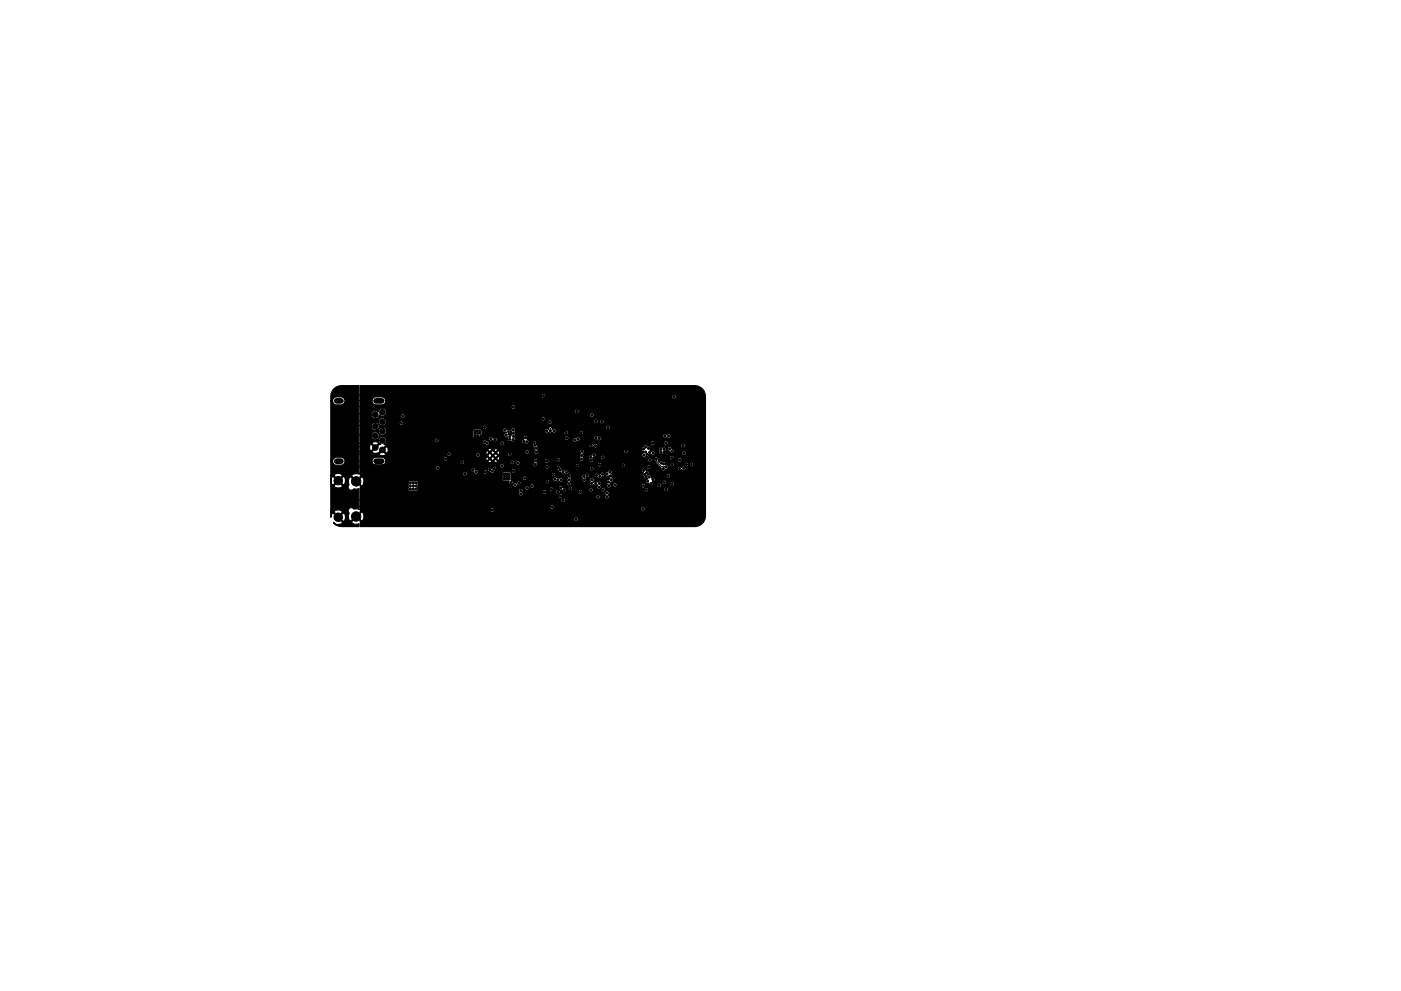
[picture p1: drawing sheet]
<svg xmlns="http://www.w3.org/2000/svg" width="297mm" height="210mm" viewBox="0 0 297 210" stroke-linecap="round" stroke-linejoin="round" font-family="sans-serif">
<g fill="#000" stroke="#000" stroke-width=".21">
<circle cx="79.6" cy="88" r=".6"/>
<circle cx="79.6" cy="95" r=".6"/>
<circle cx="79.6" cy="92.5" r=".6"/>
<circle cx="79.6" cy="90.5" r=".6"/>
<circle cx="81.1" cy="87.5" r=".6"/>
<circle cx="81.1" cy="93.5" r=".6"/>
<circle cx="81.1" cy="89.5" r=".6"/>
<circle cx="81.1" cy="91.5" r=".6"/>
<circle cx="81.1" cy="95.5" r=".6"/>
<circle cx="82.7" cy="89.6" r=".23"/>
<circle cx="85.1" cy="89.8" r=".23"/>
<circle cx="85.4" cy="88.2" r=".22"/>
<circle cx="91.4" cy="96.2" r=".23"/>
<circle cx="91.4" cy="94.2" r=".23"/>
<circle cx="92.6" cy="93.4" r=".22"/>
<circle cx="92.8" cy="99.3" r=".23"/>
<circle cx="94.5" cy="97.3" r=".22"/>
<circle cx="95.2" cy="96.3" r=".22"/>
<circle cx="98" cy="98.1" r=".23"/>
<circle cx="98.6" cy="95.2" r=".23"/>
<circle cx="98.6" cy="96.3" r=".23"/>
<circle cx="98.8" cy="97.3" r=".23"/>
<circle cx="99.1" cy="98.3" r=".23"/>
<circle cx="100.1" cy="94" r=".23"/>
<circle cx="100.3" cy="99.6" r=".22"/>
<circle cx="100.7" cy="91.9" r=".22"/>
<circle cx="100.7" cy="92.5" r=".23"/>
<circle cx="100.7" cy="91.4" r=".23"/>
<circle cx="101.2" cy="91.4" r=".22"/>
<circle cx="101.2" cy="91.9" r=".22"/>
<circle cx="101.3" cy="92.5" r=".22"/>
<circle cx="101.3" cy="96.5" r=".23"/>
<circle cx="101.7" cy="91.4" r=".23"/>
<circle cx="101.8" cy="91.9" r=".22"/>
<circle cx="102.7" cy="90.7" r=".23"/>
<circle cx="102.8" cy="93.8" r=".22"/>
<circle cx="103.3" cy="94" r=".22"/>
<circle cx="103.5" cy="85.1" r=".22"/>
<circle cx="103.8" cy="97.3" r=".2"/>
<circle cx="103.8" cy="96" r=".2"/>
<circle cx="103.8" cy="99.6" r=".22"/>
<circle cx="104.1" cy="93.1" r=".23"/>
<circle cx="104.4" cy="99.9" r=".23"/>
<circle cx="104.4" cy="94" r=".23"/>
<circle cx="104.8" cy="99.4" r=".23"/>
<circle cx="104.9" cy="93.3" r=".23"/>
<circle cx="105.1" cy="97.3" r=".2"/>
<circle cx="105.1" cy="96.1" r=".2"/>
<circle cx="105.3" cy="99.6" r=".22"/>
<circle cx="105.9" cy="91.3" r=".23"/>
<circle cx="106.4" cy="98.8" r=".23"/>
<circle cx="106.5" cy="94" r=".22"/>
<circle cx="107" cy="91.3" r=".22"/>
<circle cx="107.1" cy="98.2" r=".22"/>
<circle cx="107.3" cy="92.3" r=".22"/>
<circle cx="107.8" cy="91.6" r=".23"/>
<circle cx="108.1" cy="92.6" r=".22"/>
<circle cx="108.1" cy="93.2" r=".23"/>
<circle cx="108.1" cy="96.4" r=".22"/>
<circle cx="108.5" cy="95" r=".22"/>
<circle cx="108.6" cy="98.1" r=".23"/>
<circle cx="108.8" cy="93.3" r=".22"/>
<circle cx="108.8" cy="91.2" r=".23"/>
<circle cx="108.8" cy="86.4" r=".23"/>
<circle cx="108.9" cy="91.9" r=".22"/>
<circle cx="108.9" cy="99.9" r=".22"/>
<circle cx="108.9" cy="92.6" r=".22"/>
<circle cx="109.5" cy="99.3" r=".22"/>
<circle cx="109.8" cy="98.2" r=".22"/>
<circle cx="111.1" cy="93.7" r=".23"/>
<circle cx="111.1" cy="95.3" r=".23"/>
<circle cx="111.1" cy="96.3" r=".23"/>
<circle cx="111.2" cy="94.4" r=".22"/>
<circle cx="111.4" cy="92.9" r=".22"/>
<circle cx="111.7" cy="93.7" r=".23"/>
<circle cx="111.8" cy="95.9" r=".23"/>
<circle cx="112.3" cy="98.9" r=".22"/>
<circle cx="113.3" cy="93.9" r=".22"/>
<circle cx="113.4" cy="94.5" r=".22"/>
<circle cx="113.5" cy="98.6" r=".22"/>
<circle cx="113.6" cy="97.8" r=".23"/>
<circle cx="113.7" cy="95.9" r=".22"/>
<circle cx="113.7" cy="95.1" r=".22"/>
<circle cx="114.1" cy="85.7" r=".23"/>
<circle cx="115.1" cy="99.4" r=".22"/>
<circle cx="115.2" cy="88.9" r=".23"/>
<circle cx="115.2" cy="83.9" r=".23"/>
<circle cx="115.9" cy="97.8" r=".23"/>
<circle cx="115.9" cy="91.4" r=".23"/>
<circle cx="116" cy="99" r=".22"/>
<circle cx="116.7" cy="89.5" r=".23"/>
<circle cx="116.7" cy="91.4" r=".23"/>
<circle cx="117.5" cy="91.4" r=".23"/>
<circle cx="118" cy="100" r=".23"/>
<circle cx="118.1" cy="86.4" r=".23"/>
<circle cx="118.3" cy="94.1" r=".22"/>
<circle cx="118.4" cy="97.5" r=".23"/>
<circle cx="118.4" cy="99.3" r=".22"/>
<circle cx="118.6" cy="95.1" r=".23"/>
<circle cx="118.7" cy="98.3" r=".22"/>
<circle cx="118.8" cy="99.7" r=".22"/>
<circle cx="120" cy="91.8" r=".22"/>
<circle cx="120.1" cy="93" r=".23"/>
<circle cx="120.6" cy="96" r=".22"/>
<circle cx="120.6" cy="98" r=".23"/>
<circle cx="120.6" cy="96.8" r=".23"/>
<circle cx="121.6" cy="96.9" r=".22"/>
<circle cx="121.9" cy="98" r=".23"/>
<circle cx="121.9" cy="93.4" r=".23"/>
<circle cx="122.2" cy="96.1" r=".23"/>
<circle cx="122.3" cy="87.3" r=".22"/>
<circle cx="122.4" cy="98.8" r=".23"/>
<circle cx="122.5" cy="93.1" r=".23"/>
<circle cx="123.2" cy="91.8" r=".23"/>
<circle cx="123.3" cy="96.6" r=".23"/>
<circle cx="123.3" cy="97.4" r=".23"/>
<circle cx="123.4" cy="95.8" r=".23"/>
<circle cx="125.1" cy="86.1" r=".23"/>
<circle cx="125.2" cy="97" r=".23"/>
<circle cx="125.3" cy="94.5" r=".23"/>
<circle cx="125.4" cy="97.6" r=".23"/>
<circle cx="125.5" cy="99.4" r=".22"/>
<circle cx="125.5" cy="88.1" r=".23"/>
<circle cx="125.5" cy="95.6" r=".23"/>
<circle cx="125.5" cy="93.5" r=".22"/>
<circle cx="125.9" cy="96.6" r=".23"/>
<circle cx="126.3" cy="94.6" r=".22"/>
<circle cx="126.4" cy="89.4" r=".23"/>
<circle cx="126.4" cy="92.8" r=".23"/>
<circle cx="127" cy="93" r=".23"/>
<circle cx="127.1" cy="98.6" r=".22"/>
<circle cx="127.2" cy="91.5" r=".22"/>
<circle cx="127.6" cy="89.4" r=".23"/>
<circle cx="127.8" cy="97.1" r=".22"/>
<circle cx="128.9" cy="90.7" r=".23"/>
<circle cx="130.5" cy="85" r=".22"/>
<circle cx="132.2" cy="85.5" r=".22"/>
<circle cx="132.2" cy="98.7" r=".22"/>
<circle cx="132.7" cy="95.7" r=".22"/>
<circle cx="133.2" cy="90" r=".23"/>
<circle cx="136.4" cy="95.3" r=".23"/>
<circle cx="136.5" cy="99.8" r=".23"/>
<circle cx="136.5" cy="96.5" r=".22"/>
<circle cx="136.9" cy="95.9" r=".22"/>
<circle cx="136.9" cy="94.9" r=".22"/>
<circle cx="137.1" cy="96.9" r=".23"/>
<circle cx="137.5" cy="99.1" r=".22"/>
<circle cx="137.5" cy="95.1" r=".22"/>
<circle cx="137.7" cy="96" r=".22"/>
<circle cx="137.8" cy="97.5" r=".22"/>
<circle cx="138.4" cy="94" r=".22"/>
<circle cx="138.5" cy="96.2" r=".23"/>
<circle cx="139.1" cy="96.4" r=".22"/>
<circle cx="139.1" cy="97.4" r=".22"/>
<circle cx="139.1" cy="95" r=".22"/>
<circle cx="140" cy="94.5" r=".23"/>
<circle cx="140.1" cy="95.3" r=".23"/>
<circle cx="140.1" cy="97.4" r=".22"/>
<circle cx="140.2" cy="96" r=".23"/>
<circle cx="140.2" cy="98.2" r=".23"/>
<circle cx="140.6" cy="99.4" r=".22"/>
<circle cx="140.7" cy="98.4" r=".22"/>
<circle cx="140.8" cy="95.3" r=".23"/>
<circle cx="141" cy="92.5" r=".23"/>
<circle cx="141.2" cy="94" r=".23"/>
<circle cx="141.2" cy="99.1" r=".22"/>
<circle cx="141.5" cy="96.8" r=".22"/>
<circle cx="141.8" cy="92.5" r=".22"/>
<circle cx="142" cy="95.2" r=".23"/>
<circle cx="142.4" cy="93.8" r=".23"/>
<circle cx="142.4" cy="97.1" r=".22"/>
<circle cx="142.5" cy="95.8" r=".23"/>
<circle cx="142.5" cy="98.5" r=".23"/>
<circle cx="142.9" cy="84.2" r=".23"/>
<circle cx="143.2" cy="97.7" r=".22"/>
<circle cx="143.9" cy="86.6" r=".23"/>
<circle cx="144.1" cy="96.3" r=".22"/>
<circle cx="144.1" cy="99.4" r=".23"/>
<circle cx="144.1" cy="97.6" r=".23"/>
<circle cx="144.2" cy="98.4" r=".23"/>
<circle cx="144.8" cy="94.5" r=".23"/>
<circle cx="144.9" cy="99.4" r=".23"/>
<circle cx="145" cy="96.2" r=".22"/>
<circle cx="145.5" cy="98.5" r=".23"/>
<circle cx="146.6" cy="98.5" r=".23"/>
<circle cx="71.7" cy="109.7" r=".9"/>
<circle cx="71.7" cy="102" r=".9"/>
<circle cx="75.5" cy="102.1" r="1"/>
<circle cx="75.5" cy="109.6" r="1"/>
<circle cx="77.5" cy="107.5" r=".23"/>
<circle cx="84.3" cy="102.8" r=".22"/>
<circle cx="87" cy="102.5" r=".23"/>
<circle cx="87" cy="103.1" r=".23"/>
<circle cx="87" cy="103.8" r=".23"/>
<circle cx="87.6" cy="102.5" r=".23"/>
<circle cx="87.6" cy="103.1" r=".23"/>
<circle cx="87.6" cy="103.8" r=".23"/>
<circle cx="88.3" cy="103.8" r=".23"/>
<circle cx="88.3" cy="102.5" r=".23"/>
<circle cx="88.3" cy="103.1" r=".23"/>
<circle cx="90.8" cy="104.3" r=".22"/>
<circle cx="91.4" cy="100.1" r=".22"/>
<circle cx="96.3" cy="107.7" r=".23"/>
<circle cx="98.6" cy="100.5" r=".22"/>
<circle cx="98.9" cy="104.2" r=".22"/>
<circle cx="100.9" cy="100.1" r=".22"/>
<circle cx="102.4" cy="105.4" r=".23"/>
<circle cx="102.9" cy="100.1" r=".23"/>
<circle cx="104.4" cy="108.2" r=".23"/>
<circle cx="106.9" cy="101.1" r=".23"/>
<circle cx="106.9" cy="101.6" r=".23"/>
<circle cx="106.9" cy="100.6" r=".23"/>
<circle cx="107.4" cy="101.6" r=".23"/>
<circle cx="107.4" cy="101.1" r=".23"/>
<circle cx="107.4" cy="100.6" r=".23"/>
<circle cx="107.9" cy="101.1" r=".23"/>
<circle cx="107.9" cy="100.6" r=".23"/>
<circle cx="107.9" cy="101.6" r=".23"/>
<circle cx="108.3" cy="102.4" r=".23"/>
<circle cx="108.5" cy="106.4" r=".23"/>
<circle cx="108.8" cy="101.7" r=".22"/>
<circle cx="109.2" cy="102.9" r=".22"/>
<circle cx="110" cy="102.5" r=".23"/>
<circle cx="110.4" cy="104.8" r=".22"/>
<circle cx="110.4" cy="104.1" r=".22"/>
<circle cx="111.3" cy="101.5" r=".23"/>
<circle cx="111.7" cy="103.5" r=".22"/>
<circle cx="112.6" cy="102" r=".22"/>
<circle cx="112.8" cy="103.1" r=".23"/>
<circle cx="114.4" cy="106.7" r=".23"/>
<circle cx="115.4" cy="104.4" r=".23"/>
<circle cx="116" cy="102.2" r=".23"/>
<circle cx="116.2" cy="103.4" r=".22"/>
<circle cx="116.9" cy="103.8" r=".23"/>
<circle cx="117.1" cy="107.6" r=".23"/>
<circle cx="117.3" cy="100.7" r=".22"/>
<circle cx="117.6" cy="101.6" r=".22"/>
<circle cx="118.2" cy="100.9" r=".22"/>
<circle cx="118.3" cy="104.3" r=".22"/>
<circle cx="118.3" cy="101.8" r=".22"/>
<circle cx="118.8" cy="105.2" r=".22"/>
<circle cx="118.9" cy="103.5" r=".23"/>
<circle cx="119" cy="101.8" r=".23"/>
<circle cx="119.4" cy="100.1" r=".23"/>
<circle cx="119.4" cy="106.2" r=".23"/>
<circle cx="119.6" cy="102" r=".22"/>
<circle cx="119.6" cy="103.9" r=".23"/>
<circle cx="120.1" cy="100.2" r=".23"/>
<circle cx="120.6" cy="102.6" r=".23"/>
<circle cx="120.7" cy="101.8" r=".22"/>
<circle cx="120.7" cy="101" r=".22"/>
<circle cx="120.9" cy="103.6" r=".23"/>
<circle cx="122.1" cy="110.2" r=".23"/>
<circle cx="122.8" cy="100.2" r=".23"/>
<circle cx="122.8" cy="108.7" r=".23"/>
<circle cx="123.1" cy="104.3" r=".22"/>
<circle cx="123.8" cy="101.1" r=".23"/>
<circle cx="123.9" cy="101.8" r=".23"/>
<circle cx="124.5" cy="100.9" r=".23"/>
<circle cx="125.3" cy="104" r=".22"/>
<circle cx="125.4" cy="102.6" r=".22"/>
<circle cx="125.5" cy="101.8" r=".22"/>
<circle cx="126.3" cy="102.6" r=".22"/>
<circle cx="126.5" cy="100.9" r=".22"/>
<circle cx="126.8" cy="105.4" r=".23"/>
<circle cx="127" cy="103.4" r=".22"/>
<circle cx="127.1" cy="102.6" r=".23"/>
<circle cx="127.1" cy="101.1" r=".22"/>
<circle cx="127.7" cy="100.6" r=".22"/>
<circle cx="127.9" cy="103.9" r=".22"/>
<circle cx="128.7" cy="104.6" r=".23"/>
<circle cx="128.7" cy="105.4" r=".23"/>
<circle cx="128.7" cy="100.5" r=".22"/>
<circle cx="129" cy="102.3" r=".22"/>
<circle cx="129.1" cy="103.1" r=".22"/>
<circle cx="129.3" cy="100.2" r=".22"/>
<circle cx="129.4" cy="101" r=".22"/>
<circle cx="129.6" cy="101.8" r=".22"/>
<circle cx="130.4" cy="102.9" r=".22"/>
<circle cx="136.3" cy="107.9" r=".22"/>
<circle cx="136.4" cy="103.1" r=".23"/>
<circle cx="136.7" cy="100.7" r=".23"/>
<circle cx="137" cy="101.2" r=".23"/>
<circle cx="137" cy="103.9" r=".22"/>
<circle cx="137.1" cy="100.3" r=".23"/>
<circle cx="137.3" cy="102.1" r=".22"/>
<circle cx="137.6" cy="101.2" r=".23"/>
<circle cx="138.1" cy="102.6" r=".22"/>
<circle cx="138.2" cy="100.2" r=".23"/>
<circle cx="138.4" cy="101.7" r=".22"/>
<circle cx="139.7" cy="103" r=".22"/>
<circle cx="140.8" cy="100.6" r=".23"/>
<circle cx="140.9" cy="102.3" r=".22"/>
<circle cx="141.2" cy="103.8" r=".23"/>
<circle cx="141.7" cy="100.9" r=".22"/>
<circle cx="142.5" cy="102.6" r=".22"/>
<circle cx="144.8" cy="102.2" r=".22"/>
<circle cx="146" cy="105.5" r=".22"/>
<circle cx="146.8" cy="101.9" r=".23"/>
<circle cx="146.8" cy="104" r=".22"/>
</g>
<path d="M71.4 97.9h.9M71.4 85.1h.9M79.7 97.9h1.2M79.7 85.1h1.2" fill="none" stroke="#000" stroke-width="1.2"/>
<path d="M116.7 90.9v.1M116.7 91v.1M139.1 97.4l.2 .7 .9 .9 1 .1" fill="none" stroke="#000" stroke-width=".21"/>
<path d="M76.3 81.8l71.6 .1a2.25 2.25 0 0 1 1.7 2.2l-.1 25.9a2.25 2.25 0 0 1-2.2 1.7h-71v-.7l.2-.3-.2-.5 .4 .4 .2-.1 .2-.4h44.5a.49 .49 0 0 0 .6 .6 .49 .49 0 0 0 .3-.8 .49 .49 0 0 0-.8 0l-.1 .2h-44.5a1.13 1.13 0 0 0-.4-1.5l-.4 .3 .2-.5-.2-.3h27.6v.2a.49 .49 0 0 0 .8 .3 .49 .49 0 0 0 0-.8 .49 .49 0 0 0-.8 .3h-27.6v-.6h40.3l.1 .4 .3 .2 .5-.3h18.3a.49 .49 0 0 0 .6 .6 .49 .49 0 0 0 .3-.7 .49 .49 0 0 0-.8 0l-.1 .1h-18.3a.49 .49 0 0 0-.2-.7 .49 .49 0 0 0-.7 .4h-40.3v-1.4h42.6v.2a.49 .49 0 0 0 .8 .3 .49 .49 0 0 0 0-.8 .49 .49 0 0 0-.8 .3h-42.6v-2.5l.2-.3-.2-.5 .4 .3 .2-.1 .3-.6h9.3l.1 1a.55 .55 0 0 0 .1 .7 .55 .55 0 0 0 .7 .1h1l.3-.2h21.3l.1 .4a.48 .48 0 0 0 0 .7 .48 .48 0 0 0 .6 0h7.7v.2a.48 .48 0 0 0 .5 .4 .48 .48 0 0 0 .4-.4h7v.2a.49 .49 0 0 0 .7 .3 .49 .49 0 0 0 0-.8 .49 .49 0 0 0-.7 .3h-7l-.1-.3-.3-.2h-.3l-.2 .3h-7.7l.2-.2-.1-.5 .1-.1h4.1a.49 .49 0 0 0 .5 .6 .49 .49 0 0 0 .3-.8 .49 .49 0 0 0-.8 0v.2h-4.1a.48 .48 0 0 0-.3-.7 .48 .48 0 0 0-.6 .4h-21.3l-.1-.6h22.7a.48 .48 0 0 0 .3 .6 .48 .48 0 0 0 .6-.3h4.2l.1 .4 .3 .2 1-.1a.49 .49 0 0 0 .6 .6 .49 .49 0 0 0 .2-.9h.6l.3 .5 .5-.2h2.6a.48 .48 0 0 0 .4 .6 .48 .48 0 0 0 .6-.3h4.6l.2 .5-.1 .1a.49 .49 0 0 0 .1 .7 .49 .49 0 0 0 .7-.1 .49 .49 0 0 0-.1-.7 .49 .49 0 0 0-.1-.8 .49 .49 0 0 0-.7 .3h-4.6v-.3l-.2-.3h1.4a.49 .49 0 0 0 .6 .6 .49 .49 0 0 0 .3-.8 .49 .49 0 0 0-.8 0l-.1 .2-1.8-.1-.4 .4h-2.6l.1-.4-.1-.3h.4v.2a.49 .49 0 0 0 .8 .3 .49 .49 0 0 0 0-.8 .49 .49 0 0 0-.8 .3l-.7-.1-.4 .1a.48 .48 0 0 0-.7-.4 .48 .48 0 0 0 0 .8l-.4-.1-.4 .4h-.6a.49 .49 0 0 0 0-.8 .49 .49 0 0 0-.8 .3l-4.2-.1a.49 .49 0 0 0-.4-.5 .49 .49 0 0 0-.5 .3h-22.7l.1-.6a.55 .55 0 0 0-.1-.7 .55 .55 0 0 0-.7 0l-1-.1-.4 .4h-9.3l-.3-1.1-.2-.1-.4 .3 .2-.5-.2-.6h21.8v.2a.49 .49 0 0 0 .8 .3 .49 .49 0 0 0 0-.8 .49 .49 0 0 0-.8 .3h-21.8v-1.2h16l.1 .3 .3 .2 .5-.2h6.6l.1 .4 .5 .3a.49 .49 0 0 0 .6 .4 .49 .49 0 0 0 .4-.5h1l.1 .3 .3 .2 .5-.1h3.2v1.2a1.31 1.31 0 0 0 1.4 .4 .56 .56 0 0 0 .1 .6 .56 .56 0 0 0 .7 .1 .49 .49 0 0 0 .4 .6 .49 .49 0 0 0 .6-.4h2.6v.2a.49 .49 0 0 0 .8 .3 .49 .49 0 0 0 0-.8 .49 .49 0 0 0-.8 .3h-2.6v-.2a.48 .48 0 0 0 .7 0 .48 .48 0 0 0-.2-.7h5.4v.3l.3 .2 .5-.1h3.8v.2a.48 .48 0 0 0 .6 .4 .48 .48 0 0 0 .3-.6h3.8l.1 .3 .3 .2 .5-.2 .4 .3 .5-.2 .1 .1a.55 .55 0 0 0-.1 .7 .55 .55 0 0 0 .7 .1 .49 .49 0 0 0 .5 .6 .49 .49 0 0 0 .5-.6h8.1v.2a.48 .48 0 0 0 .6 .4 .48 .48 0 0 0 .4-.6h3.2v.1a.49 .49 0 0 0 .8 .4 .49 .49 0 0 0 0-.9 .49 .49 0 0 0-.8 .4h-3.2l-.2-.3-.4-.1-.4 .4h-8.1l-.2-.3h-.4l-.4 .3h-.3l.4-.3-.1-.5a.49 .49 0 0 0 0-.8 .49 .49 0 0 0-.7 .1l-.5-.2-.3 .3-.1-.2a.48 .48 0 0 0 .1-.7 .48 .48 0 0 0-.7-.1 .48 .48 0 0 0 0 .7l-.3 .4h-3.8l-.2-.3 .3-.3-.2-.5 .2-.4h2.1l.2 .5a.49 .49 0 0 0 .1 .7 .49 .49 0 0 0 .7-.1 .49 .49 0 0 0-.1-.7l.5-.1 .2-.5h1.1l.2 .5h.5a.48 .48 0 0 0 .5 .3 .48 .48 0 0 0 .4-.5l.5-.2 .1-.5 .2 .5h.6v.3l.3 .2-.2 .4a.48 .48 0 0 0-.6 .3 .48 .48 0 0 0 .3 .6 .49 .49 0 0 0-.1 .7 .49 .49 0 0 0 .7 .1 .49 .49 0 0 0 .1-.7h.4v.2a.49 .49 0 0 0 .5 .4 .49 .49 0 0 0 .5-.4h5.1v.2a.49 .49 0 0 0 .7 .3 .49 .49 0 0 0 0-.8 .49 .49 0 0 0-.7 .3h-5.1l-.1-.4-.3-.2-.4 .1-.2 .3h-.4l-.2-.2 .2-.3a.48 .48 0 0 0 .6-.4 .48 .48 0 0 0-.4-.5l.2-.3-.1-.4-.2-.2 .2-.4-.4-.4h6.6v.4l.4 .2-.2 .5 .3 .3a.55 .55 0 0 0 .8 .5 .48 .48 0 0 0-.4 .6 .48 .48 0 0 0 .7 .3 .48 .48 0 0 0 .3 .5 .48 .48 0 0 0 .5-.1h.9v.2a.49 .49 0 0 0 .7 .3 .49 .49 0 0 0 0-.8 .49 .49 0 0 0-.7 .3h-.9l.1-.4-.1-.3h2v.4l.4 .2 .3-.1 .2-.2h.7a.49 .49 0 0 0 .6 .6 .49 .49 0 0 0 .3-.8 .49 .49 0 0 0-.8 0l-.1 .2h-.7a.48 .48 0 0 0-.3-.6 .48 .48 0 0 0-.6 .3h-2a.48 .48 0 0 0 .5-.6 .48 .48 0 0 0-.8-.2l-.2-.6h3.3v.2a.49 .49 0 0 0 .8 .3 .49 .49 0 0 0 0-.8 .49 .49 0 0 0-.8 .3l-4-.1a.48 .48 0 0 0 .4-.6 .48 .48 0 0 0-.7-.3 .48 .48 0 0 0-.4-.5 .48 .48 0 0 0-.5 .4h-6.8l-.4 .4h-.4l-.2 .3a.48 .48 0 0 0-.5-.3 .48 .48 0 0 0-.4 .5l-.4 .1-.5-.3-.4 .4h-1.1l-.2-.3-.3-.1-.4 .3h-.4l-.3 .3h-2.1a.48 .48 0 0 0-.7-.4 .48 .48 0 0 0-.1 .8l-.2 .3 .2 .5-.2 .3h-3.8v-.1a.49 .49 0 0 0-.2-.7 .49 .49 0 0 0-.6 .4l-5.7-.1-.3 .2-.1 .3-.4-.1-.4 .4h-.2a.48 .48 0 0 0 .3-.5 .48 .48 0 0 0-.5-.4l.1-.5h2.4v.2a.49 .49 0 0 0 .5 .4 .49 .49 0 0 0 .4-.5h5.5v.4l.4 .2h.3l.3 .1 .4-.1a.49 .49 0 0 0 .7 .1 .49 .49 0 0 0 .1-.7 .49 .49 0 0 0-.7 0l-1.1-.3-.4 .3h-5.5v-.3l-.4-.2-.3 .1-.2 .3-2.4-.1v-.7h8.5v.2a.49 .49 0 0 0 .7 .3 .49 .49 0 0 0 0-.8 .49 .49 0 0 0-.7 .3h-8.5v-.1a1.31 1.31 0 0 0-1.4-.4l-.3 .1-.2 .3-3.2-.1a.49 .49 0 0 0-.2-.7 .49 .49 0 0 0-.7 .4h-1l-.2-.4-.4-.2h2.6l.2 .5 .3 .1 .4 .3 .4-.1 .4-.5h3.3a.49 .49 0 0 0 .6 .6 .49 .49 0 0 0 .3-.8 .49 .49 0 0 0-.8 0l-.1 .2h-3.3a.48 .48 0 0 0-.1-.8 .48 .48 0 0 0-.7 .4l-.2-.2-.3-.1-.4 .4h-2.6l-.2-.3h-.4l-.4 .3h-6.6a.49 .49 0 0 0-.2-.7 .49 .49 0 0 0-.7 .4h-16v-.5h29.6v.2a.49 .49 0 0 0 .8 .3 .49 .49 0 0 0 0-.8 .49 .49 0 0 0-.8 .3h-29.6v-.8h2.6v.3l.5 .5a2.47 2.47 0 0 0 2.1-.2l.3-.5h15.7v.2a.48 .48 0 0 0 .6 .4 .48 .48 0 0 0 .4-.5l5.2 .1 .6-.2h3.8v.2a.49 .49 0 0 0 .5 .4 .49 .49 0 0 0 .5-.5h.2l.1 .4 .3 .2 .5-.2h2.8v.3l.4 .2 2.2-.1a.49 .49 0 0 0 .3 .6 .49 .49 0 0 0 .6-.3h1.4l.1 .3 .5 .6 .4 .1 .4 .3 .4-.1a.48 .48 0 0 0 .7 .2 .48 .48 0 0 0 .1-.7 .48 .48 0 0 0-.7 0l-.1-.2-.4-.1-.2-.3h5.9a.49 .49 0 0 0 .6 .6 .49 .49 0 0 0 .3-.7 .49 .49 0 0 0-.8 0l-.1 .1-6.1-.1a.49 .49 0 0 0-.5-.4 .49 .49 0 0 0-.5 .4h-1.4l-.1-.5h5.5a.49 .49 0 0 0 .6 .6 .49 .49 0 0 0 .3-.8h3.8v.2a.48 .48 0 0 0 .5 .4 .48 .48 0 0 0 .5-.5h4.1l.1 .4 .3 .2 .5-.2h4.4v.2a.49 .49 0 0 0 .8 .3 .49 .49 0 0 0 0-.8 .49 .49 0 0 0-.8 .3h-4.4a.49 .49 0 0 0-.2-.7 .49 .49 0 0 0-.7 .3h-4.1l-.2-.4-.4-.1-.4 .4h-3.8l-.5-.2-.4 .4h-5.5l-.5-.1-.3 .3h-1.9l.2-.2-.1-.5 .3-.5h1.3a.49 .49 0 0 0 .6 .6 .49 .49 0 0 0 .2-.9h1.7v.2a.49 .49 0 0 0 .7 .3 .49 .49 0 0 0 0-.8 .49 .49 0 0 0-.7 .3l-2.1-.1-.4 .4h-1.3a.48 .48 0 0 0-.7-.3 .48 .48 0 0 0-.2 .7l-.2 .4h-2.8a.49 .49 0 0 0-.2-.7 .49 .49 0 0 0-.7 .3h-.2l-.1-.3-.3-.2-.4 .1-.2 .3h-2.6l-.4-.6-.4 .6h-.4l-.5-.5-.4 .6h-4.9a.48 .48 0 0 0-.5-.5 .48 .48 0 0 0-.5 .4h-15.7l-.2-.7h12.4v.1a.49 .49 0 0 0 .6 .4 .49 .49 0 0 0 .3-.6h8.1l.1 .5 .6-.4h.3l.4 .4h.2l.3-.4h.3l.4 .4h.2l.1-.3-.1-.6-.6 .5h-.3l-.6-.5-.3 .5h-.3l-.6-.4-.1 .3h-8.1l-.3-.3h-.4l-.2 .4h-12.4l-.3-.2a2.47 2.47 0 0 0-2.2 .1l-.2 .7h-2.6v-1.6h4.1v.2l.5 .2 .8-.2v-.2h13.1a.49 .49 0 0 0 .3 .5 .49 .49 0 0 0 .6-.4h5.2v.2a.49 .49 0 0 0 .5 .4 .49 .49 0 0 0 .4-.4h1.6l.4 .6 .5-.4-.1-.3h.5v.3l.4 .3 .4-.3v-.3l-.4-.3-.4 .3h-.5l-.4-.4-.4 .5h-1.6v-.4l-.4-.2-.3 .1-.2 .3h-5.2l-.1-.3-.2-.2h7.6l.1 .5 .6-.4h.3l.3 .5 .6-.4h.3l.4 .4h.2l.1-.2h1.7l.1 .4 .3 .2 .4-.1 .2-.3h14.2l.2 .5-.1 .1a.49 .49 0 0 0 .1 .7 .49 .49 0 0 0 .7-.1 .49 .49 0 0 0-.1-.7l1.1-.1 .3 .5a.49 .49 0 0 0 .2 .7 .49 .49 0 0 0 .6-.2 .49 .49 0 0 0-.1-.7v-.2h1.6l.1 .3 .3 .2 9.6-.1v.2a.49 .49 0 0 0 .7 .4 .49 .49 0 0 0 .2-.7h.5l.4 1 1 1a.52 .52 0 0 0 .4 .6 .52 .52 0 0 0 .6-.4l.6-.2h1.9a.48 .48 0 0 0 .3 .5 .48 .48 0 0 0 .6-.2 .48 .48 0 0 0 .8 .1 .48 .48 0 0 0 0-.7 .48 .48 0 0 0-.8 .2l-.5-.3-.4 .4h-1.9l-.1-.5-.4-.2v-.1h.8v.1a.49 .49 0 0 0 .6 .4 .49 .49 0 0 0 .4-.5h2.1v.1a.49 .49 0 0 0 .5 .4 .49 .49 0 0 0 .4-.5l.1 .1a.49 .49 0 0 0 .7 .4 .49 .49 0 0 0 0-.9 .49 .49 0 0 0-.7 .4 .53 .53 0 0 0-.5-.4 .53 .53 0 0 0-.5 .4h-2.1l-.4-.4h-.4l-.2 .4h-.8l-.2-.5a1.11 1.11 0 0 0-1.2 0l-.1 .1-.1-.2v-.6l-.2-.3h2.5l.1 .4 .3 .2 1.3-.1a.49 .49 0 0 0 .6 .6 .49 .49 0 0 0 .3-.8 .49 .49 0 0 0-.8 0l-.1 .2h-.9a.49 .49 0 0 0 0-.8 .49 .49 0 0 0-.8 .3l-2.9-.1-.3 .4h-.5l-.5-.2-.4 .3h-9.2a.49 .49 0 0 0-.1-.8 .49 .49 0 0 0-.7 .4h-1l.1-.1a.48 .48 0 0 0-.3-.8 .48 .48 0 0 0-.6 .5h-.5l-.3 .3h-1l.1-.4-.2-.3 .3-.2v-.4h8.3a.49 .49 0 0 0 .6 .6 .49 .49 0 0 0 .3-.7 .49 .49 0 0 0-.8 0l-.1 .1h-8.3a.49 .49 0 0 0-.7-.2 .49 .49 0 0 0 0 .8l-.4 .3h-14.2a.48 .48 0 0 0-.4-.6 .48 .48 0 0 0-.6 .4h-1.7v-.5h5.4v.2a.49 .49 0 0 0 .7 .3 .49 .49 0 0 0 0-.8 .49 .49 0 0 0-.7 .3h-5.4l-.3-.2-.4 .5h-.3l-.3-.5-.6 .4h-.3l-.6-.4-.1 .3h-7.9l-.3 .4h-13.1l-.6-.7-.7 .7h-4.1v-.5h2.6v.2l.5 .2 .8-.1 .7-.6h.4l.6 .6h.3l.1-.8h21.1l.4 .6 .5-.6h.4l.4 .6 .4-.4v-.2l-.3-.1-.9 .1-.4-.1-21.6 .1-.1-.5h-.3l-.6 .7h-.4l.9-.9-.1-.2-.3-.1a.82 .82 0 0 0 .5-1h10.2l.1 .4 .3 .2 .5-.2h9.3l.2 .5 .4 .1a.52 .52 0 0 0 .6 .2 .52 .52 0 0 0 .3-.5h2.2v.1a.49 .49 0 0 0 .7 .4 .49 .49 0 0 0 0-.9 .49 .49 0 0 0-.7 .4h-2.2l-.2-.4-.7-.3-.4 .1-.2 .3h-9.3l.1-.4-.2-.3h10.7l.1 .4 .3 .2 .5-.2a.49 .49 0 0 0 .7 .3 .49 .49 0 0 0 .1-.8 .49 .49 0 0 0-.8 .1 .49 .49 0 0 0-.4-.4 .49 .49 0 0 0-.5 .4l-11.1-.1-.4 .4h-10.2a.86 .86 0 0 0-1.4-.5 .86 .86 0 0 0 .2 1.4l-.3 .1-1.5 1.5h-2.6v-1h2l.2 .8h.2l.7-.6-.7-.7h-.2l-.2 .5h-2v-.7h2.6l.7 .7 .7-.7a.9 .9 0 0 0-1.4-.2v.2h-2.6v-1.8h2.4a.87 .87 0 0 0 1 1 .87 .87 0 0 0 .6-1.3 .87 .87 0 0 0-1.4 0l-.2 .3h-2.4v-2h2.4a.86 .86 0 0 0 1.1 1h.4v.3a.87 .87 0 0 0 1 .7 .87 .87 0 0 0 .7-1h18.3l.1 .9a.49 .49 0 0 0 .1 .6 .49 .49 0 0 0 .6 .1 .6 .6 0 0 0 .8-.5l.4-.4v-.8h4.4l.2 .5 .5-.1 .1 .2h-.2a.49 .49 0 0 0-.3 .7 .49 .49 0 0 0 .7 .2l.1 .2a.51 .51 0 0 0 0 .6 .51 .51 0 0 0 .7 .1l.5 .2 .3-.2h1.4a.59 .59 0 0 0 .8 .5l.4 .1 .4-.4h.6l.1 .8 .4 .3 .2 .6a.49 .49 0 0 0-.2 .7 .49 .49 0 0 0 .8 0 .49 .49 0 0 0-.1-.7l.2-.3h21.8v.3l.4 .3v.3h-.1a.49 .49 0 0 0-.2 .6 .49 .49 0 0 0 .5 .3 .49 .49 0 0 0 .6 .3 .49 .49 0 0 0 .4-.6 .49 .49 0 0 0-.6-.3l.3-.2 .3 .3 .5-.1a.48 .48 0 0 0 .6 .2 .48 .48 0 0 0 .2-.7 .48 .48 0 0 0-.7-.1l-.4-.3 .2-.3h1.6l.2 .5a.48 .48 0 0 0 .4 .8 .48 .48 0 0 0 .4-.7l.5-.1 .2-.3-.1-.3h.3l.1 .4 .4 .2 .1 .3 .3 .2 .5-.1h1.6v.2a.49 .49 0 0 0 .8 .3 .49 .49 0 0 0 0-.8 .49 .49 0 0 0-.8 .3h-1.6v-.6l-.4-.2a.48 .48 0 0 0-.5-.5 .48 .48 0 0 0-.5 .3h-.3l-.3-.2-.4 .1-.5-.1-.4 .3h-1.6a.59 .59 0 0 0-.7-.6 .55 .55 0 0 0-1 .2l-.3 .4h-21.8l-.1-.4-.3-.2 .1-.2h11l.2 .5 .3 .1 .4-.3 .1 .2a.49 .49 0 0 0 .7 0 .49 .49 0 0 0 0-.7 .49 .49 0 0 0-.8 .2l-.4-.4-.3 .1-.2 .3h-11l-.2-.3 .1-.2h24.1a.49 .49 0 0 0 .5 .6 .49 .49 0 0 0 .4-.6h1.9l.1 .3 .3 .3 3.2-.1a.49 .49 0 0 0 .6 .6 .49 .49 0 0 0 .3-.7 .49 .49 0 0 0-.8 0l-.1 .1h-2.9a.49 .49 0 0 0 .1-.8 .49 .49 0 0 0-.8 .3h-1.9l-.2-.3-.3-.1-.4 .4h-24.1l-.1-.3-.3-.2-.4 .1-.2 .3h-.6l-.1-.3-.4-.3 .2-.3h7.8v.3l.3 .2 .5-.1h.9l.2 .5h.4l.3-.2a.54 .54 0 0 0 .6-.2 .54 .54 0 0 0-.1-.7h3.1l.2 .5 .5 .1a.49 .49 0 0 0 .7 .1 .49 .49 0 0 0 .2-.6 .49 .49 0 0 0-.7-.2l-.5-.2-.4 .3-3.5-.1-.3 .3-.5 .1-.2 .3h-.9a.49 .49 0 0 0-.2-.8 .49 .49 0 0 0-.6 .4l-7.8-.1a.49 .49 0 0 0-.7-.4 .49 .49 0 0 0-.2 .8l-.4 .4h-1.4l.1-1.2h31.2l.2 .5h.4l.3-.2a.49 .49 0 0 0 .7 .2 .49 .49 0 0 0 0-.7 .49 .49 0 0 0-.7 0l-.5-.2-.4 .4h-31.2v-.6l-.2-.3 .2-.2h6.1l.1 .4 .3 .2 .5-.2 .5 .2 .3-.2 .5 .2 .3-.2h1.7v.1a.48 .48 0 0 0 .5 .4 .48 .48 0 0 0 .4-.5h2.3v.2a.49 .49 0 0 0 .7 .3 .49 .49 0 0 0 0-.8 .49 .49 0 0 0-.7 .3h-2.3l-.4-.4h-.3l-.2 .4h-1.7a.49 .49 0 0 0-.1-.7 .49 .49 0 0 0-.7 .1l-.1-.5h11.4a.49 .49 0 0 0 .6 .6 .49 .49 0 0 0 .3-.8 .49 .49 0 0 0-.8 0l-.1 .2h-11.4a.51 .51 0 0 0-.7 .5l-.5-.2-.4 .4h-6.1v-.2a.49 .49 0 0 0-.8-.3 .49 .49 0 0 0 0 .8l-.1 .2 .1 .5-.3-.2-.4 .1-.1-.2h.2a.49 .49 0 0 0 .4-.6 .49 .49 0 0 0-.8-.2 .49 .49 0 0 0-.5-.4 .49 .49 0 0 0-.4 .4h-4.4l-.4-.3-.3 .1a1 1 0 0 0-1.3 .3h-18.3a.87 .87 0 0 0-.8-.7 .87 .87 0 0 0-.9 .7h-.4l.5-.4 .1-.3h21.9a.49 .49 0 0 0 .5 .6 .49 .49 0 0 0 .3-.8 .49 .49 0 0 0-.8 0v.2h-21.9a.87 .87 0 0 0-.7-1 .87 .87 0 0 0-1 .7h-2.4v-1h3.9v.3a.86 .86 0 0 0 .8 .7 .86 .86 0 0 0 .9-.6h2.7v.2a.49 .49 0 0 0 .7 .3 .49 .49 0 0 0 .1-.8h30.8v.2a.49 .49 0 0 0 .6 .4 .49 .49 0 0 0 .3-.7h8.8v.2a.48 .48 0 0 0 .5 .4 .48 .48 0 0 0 .4-.5h.3v.1a.49 .49 0 0 0 .8 .4 .49 .49 0 0 0 0-.9 .49 .49 0 0 0-.8 .4h-.3l-.2-.4-.3-.1-.4 .4h-8.8l-.3-.2h-.4l-.2 .3h-30.8l-.4-.1-.4 .4h-2.7v-.4l-.3-.5h33.1a.49 .49 0 0 0 .6 .6 .49 .49 0 0 0 .3-.8 .49 .49 0 0 0-.8 0l-.1 .2h-33.1a.86 .86 0 0 0-1.4 .5h-3.9v-1.5h2.4v.3a.86 .86 0 0 0 .9 .7 .86 .86 0 0 0 .8-.8 .83 .83 0 0 0 1.2 .1h3.3v.2a.49 .49 0 0 0 .7 .4 .49 .49 0 0 0 .2-.7h39.2v.2a.49 .49 0 0 0 .7 .3 .49 .49 0 0 0 0-.8 .49 .49 0 0 0-.7 .3h-39.2l-.5-.2-.4 .3h-3.3l.3-.5v-.4h39.9a.49 .49 0 0 0 .6 .6 .49 .49 0 0 0 .3-.8 .49 .49 0 0 0-.8 0l-.1 .2h-39.9a.85 .85 0 0 0-.9-.6 .85 .85 0 0 0-.8 .8 .86 .86 0 0 0-.8-.3 .86 .86 0 0 0-.7 .7h-2.4v-1.5h32.1v.1a.49 .49 0 0 0 .7 .4 .49 .49 0 0 0 0-.9 .49 .49 0 0 0-.7 .4h-32.1v-1.2h2.6v.3l.5 .5a2.47 2.47 0 0 0 2.1-.2 .86 .86 0 0 0 .2-.9 .86 .86 0 0 0-.7-.6l-1.6 .1-.5 .4v.4h-2.6v-1.3h38.5a.49 .49 0 0 0 .3 .6 .49 .49 0 0 0 .6-.3h26.7v.2a.49 .49 0 0 0 .8 .3 .49 .49 0 0 0 0-.8 .49 .49 0 0 0-.8 .3l-26.7-.1a.49 .49 0 0 0-.4-.5 .49 .49 0 0 0-.5 .3h-38.5zM70.8 82.5a2.26 2.26 0 0 1 1.6-.7h3.7v18.8a1.14 1.14 0 0 0-1.6 .4l1.2 1.1-.2 .2-1.1-1.1a1.24 1.24 0 0 0-.4 1.7 .66 .66 0 0 0 0 1 .66 .66 0 0 0 1-.2h1.1v4.3h-1a.75 .75 0 0 0-.8-.2 .75 .75 0 0 0-.5 .7l.2 .4a1.2 1.2 0 0 0 .4 1.7l1.1-1.2 .2 .2-1.2 1.1a1.19 1.19 0 0 0 1.6 .4v.6h-3.7a2.15 2.15 0 0 1-1.7-.8l.1-.1a1.07 1.07 0 0 0 1.8 0l-1.1-1.1h.4l.9 .9a1.07 1.07 0 0 0 0-1.8l-.9 .9h-.4l-.9-.9-.2 .1-.2 .8-.1-1h.7l.9 .9 .9-.9a1.07 1.07 0 0 0-1.8 0h-.7v-5.6h.7a1.07 1.07 0 0 0 1.8 0l-.9-.9-.9 .9h-.7v-1.4l.3 1.1 .2 .1 .9-.9h.4l.9 .9a1.07 1.07 0 0 0 0-1.8l-.9 .9h-.4l-.9-.9-.2 .1-.3 .5v-.8h.7l.9 .9 .9-.9a1.07 1.07 0 0 0-1.8 0h-.7v-3h.4a.85 .85 0 0 0 .8 .8h1.1a.86 .86 0 0 0 .7-.8 .86 .86 0 0 0-.7-.9h-1.1a.85 .85 0 0 0-.8 .9h-.4v-12.8h.4a.85 .85 0 0 0 .8 .8h1.1a.86 .86 0 0 0 .7-.8 .86 .86 0 0 0-.7-.9h-1.1a.85 .85 0 0 0-.8 .9h-.4a2.95 2.95 0 0 1 .7-2.6z" fill="#000" stroke="#000" stroke-width=".25"/>
</svg>
